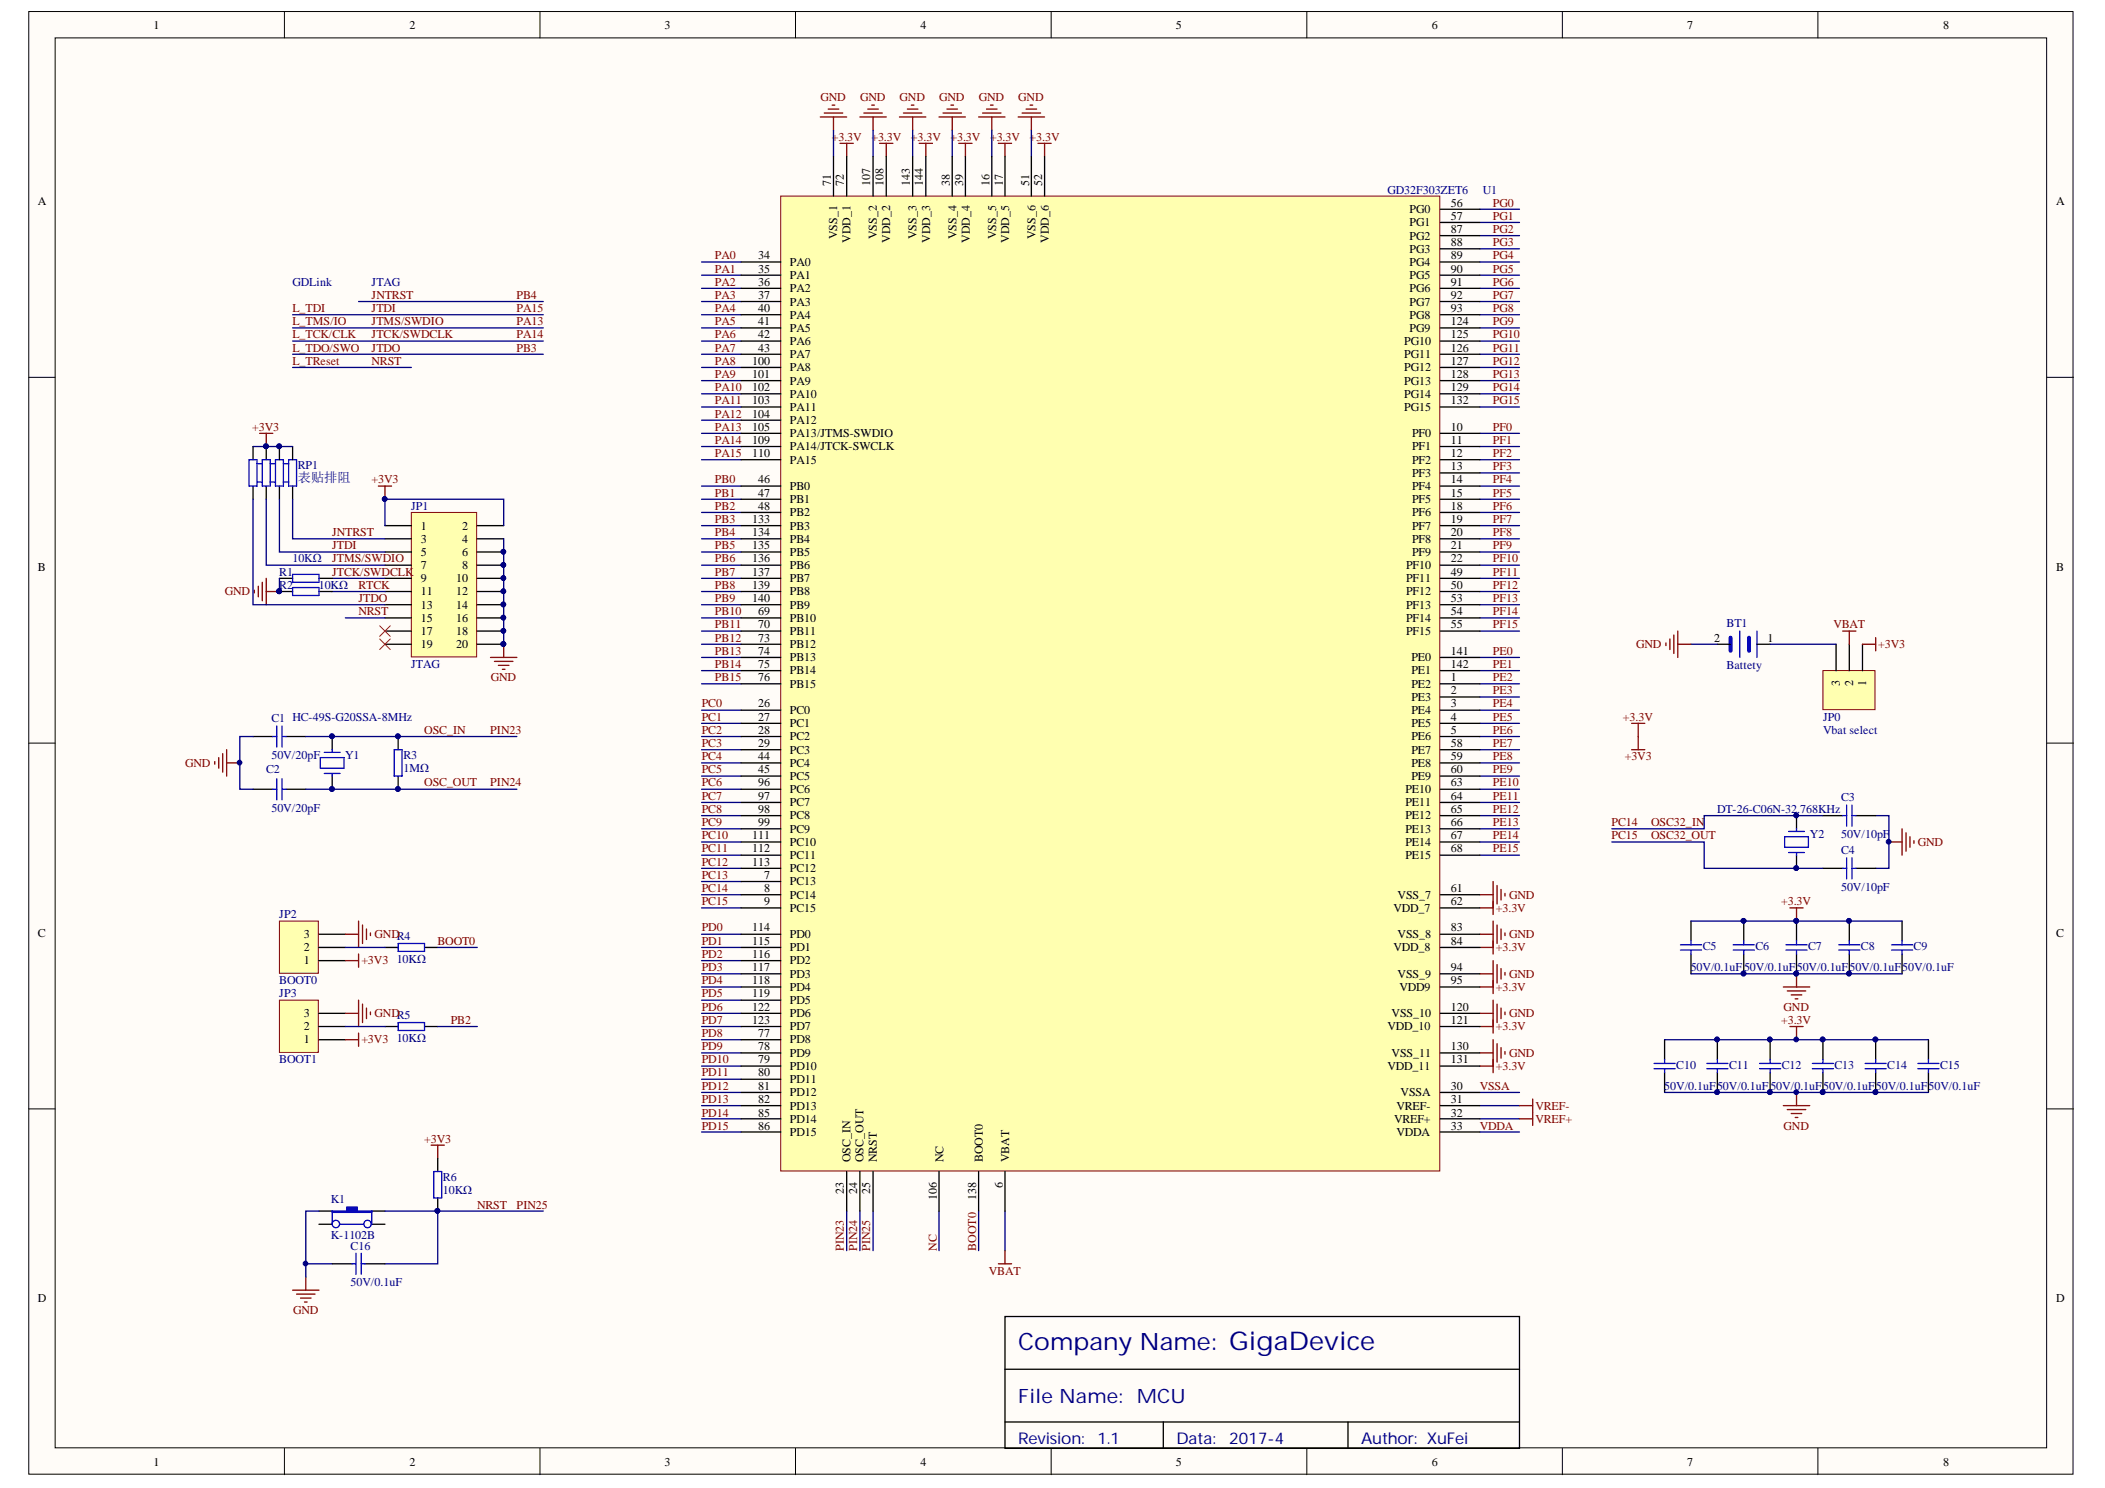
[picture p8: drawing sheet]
<svg xmlns="http://www.w3.org/2000/svg" width="297mm" height="210mm" viewBox="0 0 297 210" stroke-linecap="round" stroke-linejoin="round" font-family="sans-serif">
<defs><g id="words">
<text font-size="3.4" fill="#000080" x="143.7" y="190.4">Company Name: GigaDevice</text>
<text font-size="2.8" fill="#000080" x="143.7" y="198">File Name: MCU</text>
<g font-size="2.3" fill="#000080">
<text x="143.7" y="203.7">Revision:</text>
<text x="154.9" y="203.7">1.1</text>
<text x="166" y="203.7">Data:</text>
<text x="173.5" y="203.7">2017-4</text>
<text x="192.1" y="203.7">Author: XuFei</text>
</g>
<text font-size="1.9" fill="#000080" x="42" y="68">表贴排阻</text>
<g font-size="1.7">
<text x="21.7" y="4.1">1</text>
<text x="57.8" y="4.1">2</text>
<text x="93.8" y="4.1">3</text>
<text x="129.9" y="4.1">4</text>
<text x="165.9" y="4.1">5</text>
<text x="202" y="4.1">6</text>
<text x="238.1" y="4.1">7</text>
<text x="274.2" y="4.1">8</text>
<text x="5.3" y="28.9">A</text>
<text x="117.2" y="26.2" transform="rotate(-90 117.2 26.2)">71</text>
<text x="119.1" y="26.2" transform="rotate(-90 119.1 26.2)">72</text>
<text x="122.8" y="26.2" transform="rotate(-90 122.8 26.2)">107</text>
<text x="124.7" y="26.2" transform="rotate(-90 124.7 26.2)">108</text>
<text x="128.4" y="26.2" transform="rotate(-90 128.4 26.2)">143</text>
<text x="130.2" y="26.2" transform="rotate(-90 130.2 26.2)">144</text>
<text x="134" y="26.2" transform="rotate(-90 134 26.2)">38</text>
<text x="135.9" y="26.2" transform="rotate(-90 135.9 26.2)">39</text>
<text x="139.6" y="26.2" transform="rotate(-90 139.6 26.2)">16</text>
<text x="141.5" y="26.2" transform="rotate(-90 141.5 26.2)">17</text>
<text x="145.2" y="26.2" transform="rotate(-90 145.2 26.2)">51</text>
<text x="147.1" y="26.2" transform="rotate(-90 147.1 26.2)">52</text>
<text x="204.7" y="29.2">56</text>
<text x="290.2" y="28.9">A</text>
<text x="118.1" y="33.7" transform="rotate(-90 118.1 33.7)">VSS_1</text>
<text x="120" y="34.3" transform="rotate(-90 120 34.3)">VDD_1</text>
<text x="123.7" y="33.7" transform="rotate(-90 123.7 33.7)">VSS_2</text>
<text x="125.6" y="34.3" transform="rotate(-90 125.6 34.3)">VDD_2</text>
<text x="129.3" y="33.7" transform="rotate(-90 129.3 33.7)">VSS_3</text>
<text x="131.3" y="34.3" transform="rotate(-90 131.3 34.3)">VDD_3</text>
<text x="135" y="33.7" transform="rotate(-90 135 33.7)">VSS_4</text>
<text x="136.8" y="34.3" transform="rotate(-90 136.8 34.3)">VDD_4</text>
<text x="140.6" y="33.7" transform="rotate(-90 140.6 33.7)">VSS_5</text>
<text x="142.4" y="34.3" transform="rotate(-90 142.4 34.3)">VDD_5</text>
<text x="146.1" y="33.7" transform="rotate(-90 146.1 33.7)">VSS_6</text>
<text x="148" y="34.3" transform="rotate(-90 148 34.3)">VDD_6</text>
<text x="198.9" y="30.1">PG0</text>
<text x="198.9" y="31.9">PG1</text>
<text x="198.9" y="33.8">PG2</text>
<text x="198.9" y="35.7">PG3</text>
<text x="204.7" y="31">57</text>
<text x="204.7" y="32.9">87</text>
<text x="204.7" y="34.7">88</text>
<text x="107" y="36.6">34</text>
<text x="107" y="38.4">35</text>
<text x="107" y="40.3">36</text>
<text x="111.5" y="37.5">PA0</text>
<text x="111.5" y="39.4">PA1</text>
<text x="111.5" y="41.2">PA2</text>
<text x="198.9" y="37.5">PG4</text>
<text x="198.9" y="39.4">PG5</text>
<text x="198.9" y="41.2">PG6</text>
<text x="204.7" y="36.6">89</text>
<text x="204.7" y="38.4">90</text>
<text x="204.7" y="40.3">91</text>
<text x="107" y="42.2">37</text>
<text x="107" y="44">40</text>
<text x="107" y="45.9">41</text>
<text x="107" y="47.7">42</text>
<text x="111.5" y="43.1">PA3</text>
<text x="111.5" y="45">PA4</text>
<text x="111.5" y="46.8">PA5</text>
<text x="198.9" y="43.1">PG7</text>
<text x="198.9" y="45">PG8</text>
<text x="198.9" y="46.8">PG9</text>
<text x="204.7" y="42.2">92</text>
<text x="204.7" y="44">93</text>
<text x="204.7" y="45.9">124</text>
<text x="204.7" y="47.7">125</text>
<text x="106.1" y="51.5">100</text>
<text x="106.1" y="53.3">101</text>
<text x="107" y="49.6">43</text>
<text x="111.5" y="48.7">PA6</text>
<text x="111.5" y="50.5">PA7</text>
<text x="111.5" y="52.4">PA8</text>
<text x="198.2" y="48.7">PG10</text>
<text x="198.2" y="50.5">PG11</text>
<text x="198.2" y="52.4">PG12</text>
<text x="204.7" y="49.6">126</text>
<text x="204.7" y="51.5">127</text>
<text x="204.7" y="53.3">128</text>
<text x="106.1" y="55.2">102</text>
<text x="106.1" y="57">103</text>
<text x="106.1" y="58.9">104</text>
<text x="111.5" y="54.3">PA9</text>
<text x="111.5" y="56.1">PA10</text>
<text x="111.5" y="58">PA11</text>
<text x="111.5" y="59.8">PA12</text>
<text x="198.2" y="54.3">PG13</text>
<text x="198.2" y="56.1">PG14</text>
<text x="198.2" y="58">PG15</text>
<text x="204.7" y="55.2">129</text>
<text x="204.7" y="57">132</text>
<text x="106.1" y="60.8">105</text>
<text x="106.1" y="62.6">109</text>
<text x="106.1" y="64.5">110</text>
<text x="111.5" y="61.7">PA13/JTMS-SWDIO</text>
<text x="111.5" y="63.5">PA14/JTCK-SWCLK</text>
<text x="111.5" y="65.4">PA15</text>
<text x="199.3" y="61.7">PF0</text>
<text x="199.3" y="63.5">PF1</text>
<text x="199.3" y="65.4">PF2</text>
<text x="204.7" y="60.8">10</text>
<text x="204.7" y="62.6">11</text>
<text x="204.7" y="64.5">12</text>
<text x="107" y="68.2">46</text>
<text x="107" y="70.1">47</text>
<text x="107" y="71.9">48</text>
<text x="111.5" y="69.1">PB0</text>
<text x="111.5" y="71">PB1</text>
<text x="199.3" y="67.3">PF3</text>
<text x="199.3" y="69.1">PF4</text>
<text x="199.3" y="71">PF5</text>
<text x="204.7" y="66.3">13</text>
<text x="204.7" y="68.2">14</text>
<text x="204.7" y="70.1">15</text>
<text x="204.7" y="71.9">18</text>
<text x="59.4" y="74.7">1</text>
<text x="59.4" y="76.6">3</text>
<text x="65.2" y="74.7">2</text>
<text x="65.2" y="76.6">4</text>
<text x="106.1" y="73.8">133</text>
<text x="106.1" y="75.6">134</text>
<text x="106.1" y="77.5">135</text>
<text x="111.5" y="72.8">PB2</text>
<text x="111.5" y="74.7">PB3</text>
<text x="111.5" y="76.6">PB4</text>
<text x="199.3" y="72.8">PF6</text>
<text x="199.3" y="74.7">PF7</text>
<text x="199.3" y="76.6">PF8</text>
<text x="204.7" y="73.8">19</text>
<text x="204.7" y="75.6">20</text>
<text x="204.7" y="77.5">21</text>
<text x="5.3" y="80.5">B</text>
<text x="59.4" y="78.4">5</text>
<text x="59.4" y="80.3">7</text>
<text x="59.4" y="82.1">9</text>
<text x="59.4" y="84">11</text>
<text x="64.4" y="82.1">10</text>
<text x="64.4" y="84">12</text>
<text x="65.2" y="78.4">6</text>
<text x="65.2" y="80.3">8</text>
<text x="106.1" y="79.3">136</text>
<text x="106.1" y="81.2">137</text>
<text x="106.1" y="83.1">139</text>
<text x="111.5" y="78.4">PB5</text>
<text x="111.5" y="80.3">PB6</text>
<text x="111.5" y="82.1">PB7</text>
<text x="111.5" y="84">PB8</text>
<text x="198.4" y="80.3">PF10</text>
<text x="198.4" y="82.1">PF11</text>
<text x="198.4" y="84">PF12</text>
<text x="199.3" y="78.4">PF9</text>
<text x="204.7" y="79.3">22</text>
<text x="204.7" y="81.2">49</text>
<text x="204.7" y="83.1">50</text>
<text x="290.2" y="80.5">B</text>
<text x="59.4" y="85.9">13</text>
<text x="59.4" y="87.7">15</text>
<text x="59.4" y="89.6">17</text>
<text x="64.4" y="85.9">14</text>
<text x="64.4" y="87.7">16</text>
<text x="64.4" y="89.6">18</text>
<text x="106.1" y="84.9">140</text>
<text x="107" y="86.8">69</text>
<text x="107" y="88.6">70</text>
<text x="111.5" y="87.7">PB10</text>
<text x="111.5" y="89.6">PB11</text>
<text x="111.5" y="85.9">PB9</text>
<text x="198.4" y="85.9">PF13</text>
<text x="198.4" y="87.7">PF14</text>
<text x="198.4" y="89.6">PF15</text>
<text x="204.7" y="84.9">53</text>
<text x="204.7" y="86.8">54</text>
<text x="204.7" y="88.6">55</text>
<text x="59.4" y="91.4">19</text>
<text x="64.4" y="91.4">20</text>
<text x="107" y="90.5">73</text>
<text x="107" y="92.4">74</text>
<text x="107" y="94.2">75</text>
<text x="111.5" y="91.4">PB12</text>
<text x="111.5" y="93.3">PB13</text>
<text x="111.5" y="95.1">PB14</text>
<text x="199.2" y="93.3">PE0</text>
<text x="199.2" y="95.1">PE1</text>
<text x="204.7" y="92.4">141</text>
<text x="204.7" y="94.2">142</text>
<text x="241.9" y="90.5">2</text>
<text x="249.4" y="90.5">1</text>
<text x="107" y="99.8">26</text>
<text x="107" y="101.7">27</text>
<text x="107" y="96.1">76</text>
<text x="111.5" y="100.7">PC0</text>
<text x="111.5" y="97">PB15</text>
<text x="199.2" y="97">PE2</text>
<text x="199.2" y="98.9">PE3</text>
<text x="199.2" y="100.7">PE4</text>
<text x="204.7" y="96.1">1</text>
<text x="204.7" y="97.9">2</text>
<text x="204.7" y="99.8">3</text>
<text x="204.7" y="101.7">4</text>
<text x="259.6" y="96.8" transform="rotate(-90 259.6 96.8)">3</text>
<text x="261.5" y="96.8" transform="rotate(-90 261.5 96.8)">2</text>
<text x="263.4" y="96.8" transform="rotate(-90 263.4 96.8)">1</text>
<text x="107" y="103.5">28</text>
<text x="107" y="105.4">29</text>
<text x="107" y="107.2">44</text>
<text x="111.5" y="102.6">PC1</text>
<text x="111.5" y="104.4">PC2</text>
<text x="111.5" y="106.3">PC3</text>
<text x="199.2" y="102.6">PE5</text>
<text x="199.2" y="104.4">PE6</text>
<text x="199.2" y="106.3">PE7</text>
<text x="204.7" y="103.5">5</text>
<text x="204.7" y="105.4">58</text>
<text x="204.7" y="107.2">59</text>
<text x="107" y="109.1">45</text>
<text x="107" y="110.9">96</text>
<text x="107" y="112.8">97</text>
<text x="111.5" y="108.2">PC4</text>
<text x="111.5" y="110">PC5</text>
<text x="111.5" y="111.9">PC6</text>
<text x="111.5" y="113.7">PC7</text>
<text x="198.3" y="111.9">PE10</text>
<text x="198.3" y="113.7">PE11</text>
<text x="199.2" y="108.2">PE8</text>
<text x="199.2" y="110">PE9</text>
<text x="204.7" y="109.1">60</text>
<text x="204.7" y="110.9">63</text>
<text x="204.7" y="112.8">64</text>
<text x="106.1" y="118.4">111</text>
<text x="107" y="114.7">98</text>
<text x="107" y="116.5">99</text>
<text x="111.5" y="115.6">PC8</text>
<text x="111.5" y="117.5">PC9</text>
<text x="111.5" y="119.3">PC10</text>
<text x="198.3" y="115.6">PE12</text>
<text x="198.3" y="117.5">PE13</text>
<text x="198.3" y="119.3">PE14</text>
<text x="204.7" y="114.7">65</text>
<text x="204.7" y="116.5">66</text>
<text x="204.7" y="118.4">67</text>
<text x="106.1" y="120.2">112</text>
<text x="106.1" y="122.1">113</text>
<text x="107.8" y="124">7</text>
<text x="107.8" y="125.8">8</text>
<text x="111.5" y="124.9">PC13</text>
<text x="111.5" y="121.2">PC11</text>
<text x="111.5" y="123">PC12</text>
<text x="198.3" y="121.2">PE15</text>
<text x="204.7" y="125.8">61</text>
<text x="204.7" y="120.2">68</text>
<text x="106.1" y="131.4">114</text>
<text x="107.8" y="127.7">9</text>
<text x="111.5" y="126.7">PC14</text>
<text x="111.5" y="128.6">PC15</text>
<text x="196.6" y="128.6">VDD_7</text>
<text x="197.2" y="126.7">VSS_7</text>
<text x="204.7" y="127.7">62</text>
<text x="204.7" y="131.4">83</text>
<text x="5.3" y="132.2">C</text>
<text x="42.9" y="136">1</text>
<text x="42.9" y="134.2">2</text>
<text x="42.9" y="132.3">3</text>
<text x="106.1" y="133.3">115</text>
<text x="106.1" y="135.1">116</text>
<text x="106.1" y="137">117</text>
<text x="111.5" y="132.3">PD0</text>
<text x="111.5" y="134.2">PD1</text>
<text x="111.5" y="136">PD2</text>
<text x="111.5" y="137.9">PD3</text>
<text x="196.6" y="134.2">VDD_8</text>
<text x="197.2" y="132.3">VSS_8</text>
<text x="197.2" y="137.9">VSS_9</text>
<text x="204.7" y="133.3">84</text>
<text x="204.7" y="137">94</text>
<text x="290.2" y="132.2">C</text>
<text x="42.9" y="143.5">3</text>
<text x="106.1" y="138.8">118</text>
<text x="106.1" y="140.7">119</text>
<text x="106.1" y="142.5">122</text>
<text x="111.5" y="139.8">PD4</text>
<text x="111.5" y="141.6">PD5</text>
<text x="111.5" y="143.5">PD6</text>
<text x="196.4" y="143.5">VSS_10</text>
<text x="197.5" y="139.8">VDD9</text>
<text x="204.7" y="138.8">95</text>
<text x="204.7" y="142.5">120</text>
<text x="42.9" y="147.2">1</text>
<text x="42.9" y="145.3">2</text>
<text x="106.1" y="144.4">123</text>
<text x="107" y="146.3">77</text>
<text x="107" y="148.1">78</text>
<text x="107" y="150">79</text>
<text x="111.5" y="147.2">PD8</text>
<text x="111.5" y="149.1">PD9</text>
<text x="111.5" y="145.3">PD7</text>
<text x="195.8" y="145.3">VDD_10</text>
<text x="196.4" y="149.1">VSS_11</text>
<text x="204.7" y="144.4">121</text>
<text x="204.7" y="148.1">130</text>
<text x="204.7" y="150">131</text>
<text x="107" y="151.8">80</text>
<text x="107" y="153.7">81</text>
<text x="107" y="155.6">82</text>
<text x="111.5" y="150.9">PD10</text>
<text x="111.5" y="152.8">PD11</text>
<text x="111.5" y="154.6">PD12</text>
<text x="195.8" y="150.9">VDD_11</text>
<text x="197.6" y="154.6">VSSA</text>
<text x="204.7" y="153.7">30</text>
<text x="204.7" y="155.6">31</text>
<text x="107" y="157.5">85</text>
<text x="107" y="159.4">86</text>
<text x="111.5" y="156.6">PD13</text>
<text x="111.5" y="158.4">PD14</text>
<text x="111.5" y="160.3">PD15</text>
<text x="196.7" y="158.4">VREF+</text>
<text x="197.1" y="156.6">VREF-</text>
<text x="197.1" y="160.3">VDDA</text>
<text x="204.7" y="157.5">32</text>
<text x="204.7" y="159.4">33</text>
<text x="120" y="163.9" transform="rotate(-90 120 163.9)">OSC_IN</text>
<text x="121.9" y="163.9" transform="rotate(-90 121.9 163.9)">OSC_OUT</text>
<text x="123.7" y="163.9" transform="rotate(-90 123.7 163.9)">NRST</text>
<text x="133.1" y="163.9" transform="rotate(-90 133.1 163.9)">NC</text>
<text x="138.7" y="163.9" transform="rotate(-90 138.7 163.9)">BOOT0</text>
<text x="141.5" y="167.6" transform="rotate(-90 141.5 167.6)">6</text>
<text x="142.4" y="163.9" transform="rotate(-90 142.4 163.9)">VBAT</text>
<text x="119.1" y="168.4" transform="rotate(-90 119.1 168.4)">23</text>
<text x="120.9" y="168.4" transform="rotate(-90 120.9 168.4)">24</text>
<text x="122.8" y="168.4" transform="rotate(-90 122.8 168.4)">25</text>
<text x="132.2" y="169.2" transform="rotate(-90 132.2 169.2)">106</text>
<text x="137.8" y="169.2" transform="rotate(-90 137.8 169.2)">138</text>
<text x="5.3" y="183.7">D</text>
<text x="290.2" y="183.7">D</text>
<text x="21.7" y="206.8">1</text>
<text x="57.8" y="206.8">2</text>
<text x="93.8" y="206.8">3</text>
<text x="129.9" y="206.8">4</text>
<text x="165.9" y="206.8">5</text>
<text x="202" y="206.8">6</text>
<text x="238.1" y="206.8">7</text>
<text x="274.2" y="206.8">8</text>
</g>
<g font-size="1.7" fill="#800000">
<text x="115.8" y="14.3">GND</text>
<text x="121.4" y="14.3">GND</text>
<text x="126.9" y="14.3">GND</text>
<text x="132.5" y="14.3">GND</text>
<text x="138.1" y="14.3">GND</text>
<text x="143.7" y="14.3">GND</text>
<text x="117.4" y="19.9">+3.3V</text>
<text x="123" y="19.9">+3.3V</text>
<text x="128.5" y="19.9">+3.3V</text>
<text x="134.1" y="19.9">+3.3V</text>
<text x="139.7" y="19.9">+3.3V</text>
<text x="145.3" y="19.9">+3.3V</text>
<text x="210.7" y="29.2">PG0</text>
<text x="210.7" y="31">PG1</text>
<text x="210.7" y="32.9">PG2</text>
<text x="210.7" y="34.7">PG3</text>
<text x="100.9" y="36.6">PA0</text>
<text x="100.9" y="38.4">PA1</text>
<text x="100.9" y="40.3">PA2</text>
<text x="210.7" y="36.6">PG4</text>
<text x="210.7" y="38.4">PG5</text>
<text x="210.7" y="40.3">PG6</text>
<text x="41.3" y="45.9">L_TMS/IO</text>
<text x="41.3" y="47.7">L_TCK/CLK</text>
<text x="41.3" y="44">L_TDI</text>
<text x="52.4" y="42.2">JNTRST</text>
<text x="52.4" y="44">JTDI</text>
<text x="52.4" y="45.9">JTMS/SWDIO</text>
<text x="52.4" y="47.7">JTCK/SWDCLK</text>
<text x="72.9" y="42.2">PB4</text>
<text x="72.9" y="44">PA15</text>
<text x="72.9" y="45.9">PA13</text>
<text x="72.9" y="47.7">PA14</text>
<text x="100.9" y="44">PA4</text>
<text x="100.9" y="45.9">PA5</text>
<text x="100.9" y="47.7">PA6</text>
<text x="100.9" y="42.2">PA3</text>
<text x="210.7" y="42.2">PG7</text>
<text x="210.7" y="45.9">PG9</text>
<text x="210.7" y="44">PG8</text>
<text x="210.7" y="47.7">PG10</text>
<text x="41.3" y="49.6">L_TDO/SWO</text>
<text x="41.3" y="51.5">L_TReset</text>
<text x="52.4" y="49.6">JTDO</text>
<text x="52.4" y="51.5">NRST</text>
<text x="72.9" y="49.6">PB3</text>
<text x="100.9" y="49.6">PA7</text>
<text x="100.9" y="53.3">PA9</text>
<text x="100.9" y="51.5">PA8</text>
<text x="210.7" y="49.6">PG11</text>
<text x="210.7" y="51.5">PG12</text>
<text x="210.7" y="53.3">PG13</text>
<text x="100.9" y="57">PA11</text>
<text x="100.9" y="58.9">PA12</text>
<text x="100.9" y="55.2">PA10</text>
<text x="210.7" y="55.2">PG14</text>
<text x="210.7" y="57">PG15</text>
<text x="35.6" y="60.8">+3V3</text>
<text x="100.9" y="64.5">PA15</text>
<text x="100.9" y="60.8">PA13</text>
<text x="100.9" y="62.6">PA14</text>
<text x="210.7" y="60.8">PF0</text>
<text x="210.7" y="62.6">PF1</text>
<text x="210.7" y="64.5">PF2</text>
<text x="52.4" y="68.2">+3V3</text>
<text x="100.9" y="70.1">PB1</text>
<text x="100.9" y="71.9">PB2</text>
<text x="100.9" y="68.2">PB0</text>
<text x="210.7" y="66.3">PF3</text>
<text x="210.7" y="68.2">PF4</text>
<text x="210.7" y="70.1">PF5</text>
<text x="210.7" y="71.9">PF6</text>
<text x="46.9" y="75.6">JNTRST</text>
<text x="46.9" y="77.5">JTDI</text>
<text x="100.9" y="77.5">PB5</text>
<text x="100.9" y="73.8">PB3</text>
<text x="100.9" y="75.6">PB4</text>
<text x="210.7" y="73.8">PF7</text>
<text x="210.7" y="77.5">PF9</text>
<text x="210.7" y="75.6">PF8</text>
<text x="31.7" y="84">GND</text>
<text x="46.9" y="79.3">JTMS/SWDIO</text>
<text x="46.9" y="81.2">JTCK/SWDCLK</text>
<text x="50.6" y="83.1">RTCK</text>
<text x="100.9" y="79.3">PB6</text>
<text x="100.9" y="81.2">PB7</text>
<text x="100.9" y="83.1">PB8</text>
<text x="210.7" y="81.2">PF11</text>
<text x="210.7" y="79.3">PF10</text>
<text x="210.7" y="83.1">PF12</text>
<text x="50.6" y="86.8">NRST</text>
<text x="50.6" y="84.9">JTDO</text>
<text x="100.9" y="86.8">PB10</text>
<text x="100.9" y="88.6">PB11</text>
<text x="100.9" y="84.9">PB9</text>
<text x="210.7" y="86.8">PF14</text>
<text x="210.7" y="88.6">PF15</text>
<text x="210.7" y="84.9">PF13</text>
<text x="258.7" y="88.6">VBAT</text>
<text x="100.9" y="90.5">PB12</text>
<text x="100.9" y="92.4">PB13</text>
<text x="100.9" y="94.2">PB14</text>
<text x="210.7" y="92.4">PE0</text>
<text x="210.7" y="94.2">PE1</text>
<text x="230.9" y="91.4">GND</text>
<text x="265" y="91.4">+3V3</text>
<text x="69.3" y="96.1">GND</text>
<text x="99" y="99.8">PC0</text>
<text x="99" y="101.7">PC1</text>
<text x="100.9" y="96.1">PB15</text>
<text x="210.7" y="96.1">PE2</text>
<text x="210.7" y="97.9">PE3</text>
<text x="210.7" y="99.8">PE4</text>
<text x="210.7" y="101.7">PE5</text>
<text x="229" y="101.7">+3.3V</text>
<text x="59.9" y="103.5">OSC_IN</text>
<text x="69.2" y="103.5">PIN23</text>
<text x="99" y="107.2">PC4</text>
<text x="99" y="105.4">PC3</text>
<text x="99" y="103.5">PC2</text>
<text x="210.7" y="103.5">PE6</text>
<text x="210.7" y="105.4">PE7</text>
<text x="210.7" y="107.2">PE8</text>
<text x="229.3" y="107.2">+3V3</text>
<text x="26.1" y="108.2">GND</text>
<text x="59.9" y="110.9">OSC_OUT</text>
<text x="69.2" y="110.9">PIN24</text>
<text x="99" y="109.1">PC5</text>
<text x="99" y="110.9">PC6</text>
<text x="99" y="112.8">PC7</text>
<text x="210.7" y="109.1">PE9</text>
<text x="210.7" y="112.8">PE11</text>
<text x="210.7" y="110.9">PE10</text>
<text x="99" y="114.7">PC8</text>
<text x="99" y="116.5">PC9</text>
<text x="99" y="118.4">PC10</text>
<text x="210.7" y="118.4">PE14</text>
<text x="210.7" y="114.7">PE12</text>
<text x="210.7" y="116.5">PE13</text>
<text x="227.4" y="116.5">PC14</text>
<text x="227.4" y="118.4">PC15</text>
<text x="233" y="116.5">OSC32_IN</text>
<text x="233" y="118.4">OSC32_OUT</text>
<text x="270.6" y="119.3">GND</text>
<text x="99" y="122.1">PC12</text>
<text x="99" y="124">PC13</text>
<text x="99" y="125.8">PC14</text>
<text x="99" y="120.2">PC11</text>
<text x="210.7" y="120.2">PE15</text>
<text x="99" y="127.7">PC15</text>
<text x="99" y="131.4">PD0</text>
<text x="211.1" y="128.6">+3.3V</text>
<text x="213" y="126.7">GND</text>
<text x="251.3" y="127.7">+3.3V</text>
<text x="51" y="136">+3V3</text>
<text x="52.9" y="132.3">GNDR4</text>
<text x="61.7" y="133.3">BOOT0</text>
<text x="99" y="133.3">PD1</text>
<text x="99" y="137">PD3</text>
<text x="99" y="135.1">PD2</text>
<text x="211.1" y="134.2">+3.3V</text>
<text x="213" y="132.3">GND</text>
<text x="213" y="137.9">GND</text>
<text x="52.9" y="143.5">GNDR5</text>
<text x="99" y="138.8">PD4</text>
<text x="99" y="140.7">PD5</text>
<text x="99" y="142.5">PD6</text>
<text x="211.1" y="139.8">+3.3V</text>
<text x="213" y="143.5">GND</text>
<text x="251.7" y="142.5">GND</text>
<text x="51" y="147.2">+3V3</text>
<text x="63.6" y="144.4">PB2</text>
<text x="99" y="144.4">PD7</text>
<text x="99" y="146.3">PD8</text>
<text x="99" y="148.1">PD9</text>
<text x="99" y="150">PD10</text>
<text x="211.1" y="145.3">+3.3V</text>
<text x="213" y="149.1">GND</text>
<text x="251.3" y="144.4">+3.3V</text>
<text x="99" y="151.8">PD11</text>
<text x="99" y="153.7">PD12</text>
<text x="99" y="155.6">PD13</text>
<text x="208.8" y="153.7">VSSA</text>
<text x="211.1" y="150.9">+3.3V</text>
<text x="59.9" y="161.2">+3V3</text>
<text x="99" y="157.5">PD14</text>
<text x="99" y="159.4">PD15</text>
<text x="208.8" y="159.4">VDDA</text>
<text x="216.7" y="158.4">VREF+</text>
<text x="216.7" y="156.6">VREF-</text>
<text x="251.7" y="159.4">GND</text>
<text x="67.3" y="170.5">NRST</text>
<text x="72.9" y="170.5">PIN25</text>
<text x="119.1" y="176.4" transform="rotate(-90 119.1 176.4)">PIN23</text>
<text x="120.9" y="176.4" transform="rotate(-90 120.9 176.4)">PIN24</text>
<text x="122.8" y="176.4" transform="rotate(-90 122.8 176.4)">PIN25</text>
<text x="132.2" y="176.4" transform="rotate(-90 132.2 176.4)">NC</text>
<text x="137.8" y="176.4" transform="rotate(-90 137.8 176.4)">BOOT0</text>
<text x="139.5" y="179.8">VBAT</text>
<text x="41.4" y="185.4">GND</text>
</g>
<g font-size="1.7" fill="#000080">
<text x="195.8" y="27.3">GD32F303ZET6</text>
<text x="209.2" y="27.3">U1</text>
<text x="41.3" y="40.3">GDLink</text>
<text x="52.4" y="40.3">JTAG</text>
<text x="42" y="66.2">RP1</text>
<text x="58" y="71.9">JP1</text>
<text x="39.4" y="83.1">R2</text>
<text x="39.4" y="81.2">R1</text>
<text x="41.3" y="79.3">10KΩ</text>
<text x="45" y="83.1">10KΩ</text>
<text x="243.7" y="88.5">BT1</text>
<text x="58" y="94.2">JTAG</text>
<text x="243.7" y="94.4">Battety</text>
<text x="38.3" y="101.8">C1 HC-49S-G20SSA-8MHz</text>
<text x="257.3" y="101.7">JP0</text>
<text x="38.3" y="107.1">50V/20pF</text>
<text x="48.7" y="107.1">Y1</text>
<text x="56.9" y="107.1">R3</text>
<text x="257.3" y="103.5">Vbat select</text>
<text x="37.5" y="109.1">C2</text>
<text x="56.9" y="108.9">1MΩ</text>
<text x="259.8" y="113.1">C3</text>
<text x="38.3" y="114.5">50V/20pF</text>
<text x="242.3" y="114.7">DT-26-C06N-32.768KHz</text>
<text x="255.4" y="118.2">Y2</text>
<text x="259.8" y="118.2">50V/10pF</text>
<text x="259.8" y="120.5">C4</text>
<text x="259.8" y="125.6">50V/10pF</text>
<text x="39.4" y="129.5">JP2</text>
<text x="56" y="135.9">10KΩ</text>
<text x="238.6" y="137">50V/0.1uF</text>
<text x="240.3" y="134">C5</text>
<text x="246.1" y="137">50V/0.1uF</text>
<text x="247.7" y="134">C6</text>
<text x="253.5" y="137">50V/0.1uF</text>
<text x="255.2" y="134">C7</text>
<text x="261" y="137">50V/0.1uF</text>
<text x="262.6" y="134">C8</text>
<text x="268.4" y="137">50V/0.1uF</text>
<text x="270" y="134">C9</text>
<text x="39.4" y="138.8">BOOT0</text>
<text x="39.4" y="140.7">JP3</text>
<text x="39.4" y="150">BOOT1</text>
<text x="56" y="147">10KΩ</text>
<text x="234.9" y="153.7">50V/0.1uF50V/0.1uF</text>
<text x="236.5" y="150.7">C10</text>
<text x="244" y="150.7">C11</text>
<text x="249.8" y="153.7">50V/0.1uF</text>
<text x="251.4" y="150.7">C12</text>
<text x="257.3" y="153.7">50V/0.1uF</text>
<text x="258.9" y="150.7">C13</text>
<text x="264.7" y="153.7">50V/0.1uF</text>
<text x="266.3" y="150.7">C14</text>
<text x="272.2" y="153.7">50V/0.1uF</text>
<text x="273.8" y="150.7">C15</text>
<text x="62.5" y="166.5">R6</text>
<text x="46.7" y="169.8">K1</text>
<text x="62.5" y="168.4">10KΩ</text>
<text x="46.7" y="174.7">K-1102B</text>
<text x="49.5" y="176.3">C16</text>
<text x="49.5" y="181.4">50V/0.1uF</text>
</g>
</g></defs>
<g fill="#fffcf8" stroke="#000" stroke-width=".14">
<path d="M4.1 1.6h288.4v206.4h-288.4z"/>
<path d="M7.8 5.3h281v198.9h-281z"/>
</g>
<g fill="none" stroke="#000" stroke-width=".14">
<path d="M40.1 1.6v3.7M76.2 1.6v3.7M112.3 1.6v3.7M148.3 1.6v3.7M184.4 1.6v3.7M220.5 1.6v3.7M256.5 1.6v3.7M4.1 53.2h3.7M288.9 53.2h3.7M4.1 104.8h3.7M288.9 104.8h3.7M4.1 156.4h3.7"/>
<path d="M288.9 156.4h3.7M40.1 204.3v3.7M76.2 204.3v3.7M112.3 204.3v3.7M148.3 204.3v3.7M184.4 204.3v3.7M220.5 204.3v3.7M256.5 204.3v3.7"/>
</g>
<g fill="none" stroke="#000" stroke-width=".19">
<path d="M35.7 103.9h2.8M35.7 111.3h2.8M40.4 103.9h2.8M40.4 111.3h2.8M46.9 103.9v1.9M46.9 109.5v1.8M45 170.8h1.9M52.5 170.8h1.8M141.8 185.7h72.6v18.6h-72.6zM141.8 193.2h72.6M141.8 200.6h72.6M164.2 200.6v3.7"/>
<path d="M190.2 200.6v3.7"/>
</g>
<g fill="none" stroke="#000080" stroke-width=".19">
<path d="M99 37h5.6M99 38.8h5.6M99 40.7h5.6M99 42.5h5.6M99 44.4h5.6M99 46.3h5.6M99 48.1h5.6M99 50h5.6M99 51.8h5.6M99 53.7h5.6M99 55.6h5.6M99 57.4h5.6"/>
<path d="M99 59.3h5.6M99 61.1h5.6M99 63h5.6M99 64.8h5.6M99 68.6h5.6M99 70.4h5.6M99 72.3h5.6M99 74.1h5.6M99 76h5.6M99 77.9h5.6M99 79.7h5.6M99 81.6h5.6"/>
<path d="M99 83.4h5.6M99 85.3h5.6M99 87.2h5.6M99 89h5.6M99 90.9h5.6M99 92.7h5.6M208.8 92.7h5.6M208.8 94.6h5.6M208.8 96.5h5.6M208.8 98.3h5.6M35.7 103.9h-1.9v7.4h1.9M99 100.2h5.6"/>
<path d="M99 102h5.6M99 103.9h5.6M99 105.8h5.6M99 107.6h5.6M99 109.5h5.6M99 111.3h5.6M99 113.2h5.6M99 115.1h5.6M99 116.9h5.6M99 118.8h5.6M208.8 100.2h5.6M208.8 102h5.6"/>
<path d="M208.8 103.9h5.6M208.8 105.8h5.6M208.8 107.6h5.6M208.8 109.5h5.6M208.8 111.3h5.6M208.8 113.2h5.6M208.8 115.1h5.6M208.8 116.9h5.6M208.8 118.8h5.6M99 131.8h5.6M99 133.6h5.6M99 135.5h5.6"/>
<path d="M99 137.4h5.6M99 139.2h5.6M99 120.6h5.6M99 122.5h5.6M99 124.4h5.6M208.8 120.6h5.6M99 141.1h5.6M99 142.9h5.6M99 144.8h5.6M99 146.7h5.6M99 148.5h5.6M99 150.4h5.6"/>
<path d="M99 152.2h5.6M99 154.1h5.6M99 156h5.6M99 157.8h5.6M99 159.7h5.6M208.8 154.1h5.6M208.8 156h5.6M208.8 157.8h5.6M208.8 159.7h5.6M123.2 170.8v5.6M132.5 170.8v5.6M138.1 170.8v5.6"/>
<path d="M141.8 170.8v5.6"/>
</g>
<g fill="none" stroke="#00f" stroke-width=".19">
<path d="M38.5 103.9h.6M38.5 111.3h.6M39.1 102.4v3M39.1 109.8v3M39.8 103.9h.6M39.8 102.4v3M39.8 109.8v3M39.8 111.3h.6M45.2 106.9h3.4v1.5h-3.4zM45.8 106.1h2.2M45.8 109.1h2.2M46.9 105.8v.3"/>
<path d="M46.9 109.1v.4"/>
</g>
<g fill="#000080" stroke="#000080" stroke-width=".14">
<circle cx="46.8" cy="111.3" r=".33"/>
<circle cx="46.8" cy="103.9" r=".33"/>
<circle cx="33.8" cy="107.6" r=".33"/>
</g>
<path d="M30.3 107.4v.4M30.9 106.9v1.5M31.4 106.3v2.6M32 105.8v3.7M32 107.6h1.8" fill="none" stroke="#800000" stroke-width=".19"/>
<path d="M46.9 170.8h2v-.5h1.5v.5h2.1v.2h-5.6z" fill-rule="evenodd" fill="#00f"/>
<g fill="none" stroke="#00f" stroke-width=".19">
<path d="M56.2 133.1h3.7v1.1h-3.7zM46.9 170.8h2v-.5h1.5v.5h2.1v.2h-5.6zM46.9 170.8v1.9M48 172.7h3.3M49.7 178.3h.5M50.2 176.8v3M51 178.3h.5M51 176.8v3M52.5 170.8v1.9M61.2 165.3h1.1v3.7h-1.1z"/>
<circle cx="47.4" cy="172.7" r=".52"/>
<circle cx="51.9" cy="172.7" r=".52"/>
</g>
<path d="M54.3 133.6h1.9M59.9 133.6h1.9M45 172.7h1.9M46.9 178.3h2.8M51.5 178.3h2.8M52.5 172.7h1.8M61.8 163.4v1.9M61.8 169v1.8" fill="none" stroke="#000" stroke-width=".19"/>
<path d="M60.8 161.5h1.9M61.8 161.5v1.9M41.3 182h3.7M41.8 182.6h2.7M42.4 183.1h1.5M43 183.7h.3M43.2 180.1v1.9" fill="none" stroke="#800000" stroke-width=".19"/>
<path d="M43.2 178.3h3.7M45 170.8h-1.8v9.3M61.8 170.8v7.5h-7.5" fill="none" stroke="#000080" stroke-width=".19"/>
<g fill="#000080" stroke="#000080" stroke-width=".14">
<circle cx="43.1" cy="178.2" r=".33"/>
<circle cx="61.7" cy="170.8" r=".33"/>
</g>
<path d="M39.4 129.9h5.5v7.4h-5.5z" fill="#ffffb0" stroke="#800000" stroke-width=".14"/>
<path d="M45 135.5h3.7M45 133.6h3.7M45 131.8h3.7M54.3 144.8h1.9M59.9 144.8h1.9" fill="none" stroke="#000" stroke-width=".19"/>
<path d="M48.7 131.8h1.9M50.6 129.9v3.7M51.2 130.5v2.6M51.7 131v1.5M52.3 131.6v.4" fill="none" stroke="#800000" stroke-width=".19"/>
<path d="M48.7 133.6h5.6M61.8 133.6h5.6" fill="none" stroke="#000080" stroke-width=".19"/>
<path d="M56.2 144.2h3.7v1.2h-3.7z" fill="none" stroke="#00f" stroke-width=".19"/>
<path d="M39.4 141.1h5.5v7.4h-5.5z" fill="#ffffb0" stroke="#800000" stroke-width=".14"/>
<g fill="none" stroke="#000" stroke-width=".19">
<path d="M253.5 115.1v1.8M257.2 115.1h2.8M261.9 115.1h2.8M238.6 129.9v2.8M238.6 134.6v2.8M246.1 129.9v2.8M246.1 134.6v2.8M253.5 120.6v1.9M253.5 129.9v2.8M253.5 134.6v2.8M257.2 122.5h2.8M261 129.9v2.8"/>
<path d="M261 134.6v2.8M261.9 122.5h2.8M268.4 129.9v2.8M268.4 134.6v2.8M45 146.7h3.7M45 144.8h3.7M45 142.9h3.7"/>
</g>
<g fill="none" stroke="#800000" stroke-width=".19">
<path d="M266.5 118.8h1.9M268.4 116.9v3.7M269 117.5v2.6M269.5 118v1.5M270.1 118.6v.4M48.7 142.9h1.9M50.6 141.1v3.7M51.2 141.6v2.6M51.7 142.2v1.5M52.3 142.8v.3M214.4 157.8h1.9M214.4 156h1.9"/>
<path d="M216.3 155v3.8M140.9 178.3h1.8M141.8 176.4v1.9"/>
</g>
<path d="M264.7 115.1h1.8v7.4h-1.8M48.7 144.8h5.6M61.8 144.8h5.6" fill="none" stroke="#000080" stroke-width=".19"/>
<g fill="#000080" stroke="#000080" stroke-width=".14">
<circle cx="266.5" cy="118.7" r=".33"/>
<circle cx="253.5" cy="122.5" r=".33"/>
<circle cx="253.5" cy="115" r=".33"/>
<circle cx="246" cy="137.3" r=".33"/>
<circle cx="246" cy="129.9" r=".33"/>
<circle cx="253.5" cy="137.3" r=".33"/>
<circle cx="253.5" cy="129.9" r=".33"/>
<circle cx="260.9" cy="137.3" r=".33"/>
<circle cx="260.9" cy="129.9" r=".33"/>
</g>
<g fill="none" stroke="#00f" stroke-width=".19">
<path d="M251.8 118h3.4v1.5h-3.4zM252.4 117.3h2.2M253.5 116.9v.4M260 115.1h.6M260.6 113.6v2.9M261.3 115.1h.6M261.3 113.6v2.9M237.1 133.3h3M237.1 134h3M238.6 132.7v.6M238.6 134v.6M244.6 133.3h3"/>
<path d="M244.6 134h3M246.1 132.7v.6M246.1 134v.6M252 133.3h3M252 134h3M252.4 120.3h2.2M253.5 120.3v.3M253.5 132.7v.6M253.5 134v.6M259.5 133.3h2.9M259.5 134h2.9M260 122.5h.6"/>
<path d="M260.6 121v3M261 132.7v.6M261 134v.6M261.3 121v3M261.3 122.5h.6M266.9 133.3h3M266.9 134h3M268.4 132.7v.6M268.4 134v.6"/>
</g>
<path d="M58 72.3h9.3v20.4h-9.3z" fill="#ffffb0" stroke="#800000" stroke-width=".14"/>
<g fill="none" stroke="#000" stroke-width=".19">
<path d="M35.7 63v1.8M35.7 68.6v1.8M37.6 63v1.8M37.6 68.6v1.8M39.4 63v1.8M39.4 68.6v1.8M41.3 63v1.8M41.3 68.6v1.8M54.3 74.1h3.7M54.3 76h3.7M54.3 77.9h3.7M54.3 79.7h3.7"/>
<path d="M67.4 74.1h3.7M67.4 76h3.7M67.4 77.9h3.7M67.4 79.7h3.7M39.4 81.6h1.9M39.4 83.4h1.9M45 81.6h1.9M45 83.4h1.9M54.3 81.6h3.7M54.3 83.4h3.7M54.3 85.3h3.7M54.3 87.2h3.7"/>
<path d="M54.3 89h3.7M54.3 90.9h3.7M67.4 81.6h3.7M67.4 83.4h3.7M67.4 85.3h3.7M67.4 87.2h3.7M67.4 89h3.7M67.4 90.9h3.7M56.2 103.9v1.9M56.2 109.5v1.8M234.9 146.7v2.8M234.9 151.3v2.8"/>
<path d="M242.3 146.7v2.8M242.3 151.3v2.8M249.8 146.7v2.8M249.8 151.3v2.8M257.2 146.7v2.8M257.2 151.3v2.8M264.7 146.7v2.8M264.7 151.3v2.8M272.1 146.7v2.8M272.1 151.3v2.8"/>
</g>
<g fill="#000080" stroke="#000080" stroke-width=".14">
<circle cx="71" cy="77.8" r=".33"/>
<circle cx="71" cy="79.7" r=".33"/>
<circle cx="71" cy="81.5" r=".33"/>
<circle cx="71" cy="83.4" r=".33"/>
<circle cx="71" cy="85.3" r=".33"/>
<circle cx="71" cy="87.1" r=".33"/>
<circle cx="71" cy="89" r=".33"/>
<circle cx="71" cy="90.8" r=".33"/>
<circle cx="54.3" cy="70.4" r=".33"/>
<circle cx="39.4" cy="83.4" r=".33"/>
<circle cx="37.5" cy="63" r=".33"/>
<circle cx="39.4" cy="63" r=".33"/>
<circle cx="56.1" cy="111.3" r=".33"/>
<circle cx="56.1" cy="103.9" r=".33"/>
<circle cx="253.5" cy="137.3" r=".33"/>
<circle cx="253.5" cy="129.9" r=".33"/>
<circle cx="242.3" cy="154.1" r=".33"/>
<circle cx="242.3" cy="146.6" r=".33"/>
<circle cx="249.7" cy="154.1" r=".33"/>
<circle cx="249.7" cy="146.6" r=".33"/>
<circle cx="257.2" cy="154.1" r=".33"/>
<circle cx="257.2" cy="146.6" r=".33"/>
<circle cx="264.6" cy="154.1" r=".33"/>
<circle cx="264.6" cy="146.6" r=".33"/>
<circle cx="253.5" cy="146.6" r=".33"/>
<circle cx="253.5" cy="154.1" r=".33"/>
</g>
<g fill="none" stroke="#800000" stroke-width=".19">
<path d="M115.8 16.5h3.7M116.3 15.9h2.6M116.9 15.4h1.5M117.4 14.8h.4M117.6 16.5v1.9M121.3 16.5h3.8M121.9 15.9h2.6M122.5 15.4h1.4M123 14.8h.4M123.2 16.5v1.9M126.9 16.5h3.7M127.5 15.9h2.6"/>
<path d="M128 15.4h1.5M128.6 14.8h.4M128.8 16.5v1.9M132.5 16.5h3.7M133.1 15.9h2.6M133.6 15.4h1.5M134.2 14.8h.4M134.4 16.5v1.9M138.1 16.5h3.7M138.7 15.9h2.6M139.2 15.4h1.5M139.8 14.8h.3"/>
<path d="M140 16.5v1.9M143.7 16.5h3.7M144.2 15.9h2.6M144.8 15.4h1.5M145.4 14.8h.3M145.5 16.5v1.9M118.5 20.2h1.9M119.5 20.2v1.9M124.1 20.2h1.9M125.1 20.2v1.9M129.7 20.2h1.9M130.6 20.2v1.9"/>
<path d="M135.3 20.2h1.9M136.2 20.2v1.9M140.9 20.2h1.8M141.8 20.2v1.9M146.5 20.2h1.8M147.4 20.2v1.9M36.6 61.1h1.9M37.6 61.1v1.9M53.4 68.6h1.9M54.3 68.6v1.8M35.9 83.3v.3M36.5 82.7v1.5"/>
<path d="M37 82.1v2.6M37.6 81.6v3.7M37.6 83.4h1.8M69.2 92.7h3.7M69.8 93.3h2.6M70.3 93.9h1.5M70.9 94.4h.4M71.1 90.9v1.8M48.7 135.5h1.9M50.6 134.6v1.8M208.8 139.2h1.9M208.8 128.1h1.9"/>
<path d="M208.8 133.6h1.9M208.8 126.2h1.9M208.8 131.8h1.9M208.8 137.4h1.9M210.7 124.4v4.6M210.7 129.9v4.7M210.7 135.5v4.7M211.3 124.9v2.6M211.3 130.5v2.6M211.3 136.1v2.6M211.8 125.5v1.5M211.8 131v1.5"/>
<path d="M211.8 136.6v1.5M212.4 126v.4M212.4 131.6v.4M212.4 137.2v.4M251.6 139.2h3.8M252.2 139.8h2.6M252.6 128.1h1.8M253.5 128.1v1.8M253.5 137.4v1.8M48.7 146.7h1.9M50.6 145.7v1.9M208.8 144.8h1.9"/>
<path d="M208.8 150.4h1.9M208.8 142.9h1.9M208.8 148.5h1.9M210.7 141.1v4.6M210.7 146.7v4.6M211.3 141.6v2.6M211.3 147.2v2.6M211.8 142.2v1.5M211.8 147.8v1.5M212.4 142.8v.3M212.4 148.3v.4M251.6 156h3.8"/>
<path d="M252.2 156.5h2.6M252.6 144.8h1.8M252.8 140.3h1.5M252.8 157.1h1.5M253.3 140.9h.4M253.3 157.6h.4M253.5 144.8v1.9M253.5 154.1v1.9"/>
</g>
<g fill="none" stroke="#000080" stroke-width=".19">
<path d="M117.6 18.4v3.7M123.2 18.4v3.7M128.8 18.4v3.7M134.4 18.4v3.7M140 18.4v3.7M145.5 18.4v3.7M208.8 29.5h5.6M208.8 31.4h5.6M208.8 33.2h5.6M208.8 35.1h5.6M208.8 37h5.6M208.8 38.8h5.6"/>
<path d="M208.8 40.7h5.6M208.8 42.5h5.6M208.8 44.4h5.6M208.8 46.3h5.6M208.8 48.1h5.6M208.8 50h5.6M208.8 51.8h5.6M208.8 53.7h5.6M208.8 55.6h5.6M208.8 57.4h5.6M35.7 70.4v14.9h18.6M35.7 63h5.6"/>
<path d="M37.6 70.4v9.3h16.7M39.4 70.4v7.5h14.9M41.3 70.4v5.6h13M54.3 74.1v-3.7h16.8v3.7M71.1 76v14.9M208.8 63h5.6M208.8 61.1h5.6M208.8 64.8h5.6M208.8 66.7h5.6M208.8 68.6h5.6M208.8 70.4h5.6M208.8 72.3h5.6"/>
<path d="M208.8 74.1h5.6M208.8 76h5.6M208.8 77.9h5.6M208.8 79.7h5.6M39.4 81.6v1.8M46.9 81.6h7.4M46.9 83.4h7.4M48.7 87.2h5.6M99 94.6h5.6M99 96.5h5.6M208.8 81.6h5.6M208.8 83.4h5.6"/>
<path d="M208.8 87.2h5.6M208.8 85.3h5.6M208.8 89h5.6M43.2 103.9h29.7M43.2 111.3h29.7M227.4 118.8h13.1v3.7h16.7M257.2 115.1h-16.7v1.8h-13.1M99 126.2h5.6M99 128.1h5.6M238.6 137.4h29.8M238.6 129.9h29.8M234.9 146.7h37.2"/>
<path d="M234.9 154.1h37.2M54.3 170.8h22.4M119.5 170.8v5.6M121.3 170.8v5.6"/>
</g>
<g fill="none" stroke="#00f" stroke-width=".19">
<path d="M35.1 64.8h1.2v3.8h-1.2zM36.3 68h.7M36.3 65.4h.7M37 64.8h1.1v3.8h-1.1zM38.1 68h.8M38.1 65.4h.8M38.9 64.8h1.1v3.8h-1.1zM40 68h.7M40 65.4h.7M40.7 64.8h1.1v3.8h-1.1zM41.3 81h3.7v1.1h-3.7zM41.3 82.9h3.7v1.1h-3.7z"/>
<path d="M55.6 105.8h1.1v3.7h-1.1zM233.4 150h3M233.4 150.8h3M234.9 149.5v.5M234.9 150.8v.5M240.9 150h2.9M240.9 150.8h2.9M242.3 149.5v.5M242.3 150.8v.5M248.3 150h3M248.3 150.8h3M249.8 149.5v.5"/>
<path d="M249.8 150.8v.5M255.7 150h3M255.7 150.8h3M257.2 149.5v.5M257.2 150.8v.5M263.2 150h3M263.2 150.8h3M264.7 149.5v.5M264.7 150.8v.5M270.6 150h3M270.6 150.8h3M272.1 149.5v.5"/>
<path d="M272.1 150.8v.5"/>
</g>
<path d="M53.6 88.3l1.5 1.5M53.6 90.1l1.5 1.5M55.1 88.3l-1.5 1.5M55.1 90.1l-1.5 1.5" fill="none" stroke="#f00" stroke-width=".14"/>
<path d="M257.2 94.6h7.4v5.5h-7.4z" fill="#ffffb0" stroke="#800000" stroke-width=".14"/>
<path d="M242.3 90.9h1.9M247.9 90.9h1.9M259.1 90.9v3.7M261 90.9v3.7M262.8 90.9v3.7" fill="none" stroke="#000" stroke-width=".19"/>
<path d="M235.1 90.7v.4M235.6 90.1v1.5M236.2 89.6v2.6M236.8 89v3.7M236.8 90.9h1.8M260 89h1.9M261 89v1.9M262.8 90.9h1.9M264.7 90v1.8M230.2 102h1.9M230.2 105.8h1.9M231.2 102v3.8" fill="none" stroke="#800000" stroke-width=".19"/>
<path d="M245.5 89v3.7M247.9 89v3.7" fill="none" stroke="#00f" stroke-width=".19"/>
<path d="M244.2 90v1.8M246.8 90v1.8" fill="none" stroke="#00f" stroke-width=".56"/>
<path d="M41.3 44.4h35.4M41.3 46.3h35.4M41.3 48.1h35.4M41.3 50h35.4M41.3 51.8h16.7M50.6 42.5h26.1M238.6 90.9h3.7M249.8 90.9h9.3" fill="none" stroke="#000080" stroke-width=".19"/>
<path d="M110.2 27.7h93v137.5h-93z" fill="#ffffb0" stroke="#800000" stroke-width=".14"/>
<g fill="none" stroke="#000" stroke-width=".19">
<path d="M104.6 37h5.6M104.6 38.8h5.6M117.6 22.1v5.6M119.5 22.1v5.6M123.2 22.1v5.6M125.1 22.1v5.6M128.8 22.1v5.6M130.6 22.1v5.6M134.4 22.1v5.6M136.2 22.1v5.6M140 22.1v5.6M141.8 22.1v5.6"/>
<path d="M145.5 22.1v5.6M147.4 22.1v5.6M203.2 37h5.6M203.2 38.8h5.6M203.2 29.5h5.6M203.2 31.4h5.6M203.2 33.2h5.6M203.2 35.1h5.6M104.6 40.7h5.6M104.6 42.5h5.6M104.6 44.4h5.6M104.6 46.3h5.6"/>
<path d="M104.6 48.1h5.6M104.6 50h5.6M104.6 51.8h5.6M104.6 53.7h5.6M104.6 55.6h5.6M104.6 57.4h5.6M104.6 59.3h5.6M203.2 40.7h5.6M203.2 42.5h5.6M203.2 44.4h5.6M203.2 46.3h5.6M203.2 48.1h5.6"/>
<path d="M203.2 50h5.6M203.2 51.8h5.6M203.2 53.7h5.6M203.2 55.6h5.6M203.2 57.4h5.6M104.6 61.1h5.6M104.6 63h5.6M104.6 64.8h5.6M104.6 68.6h5.6M104.6 70.4h5.6M104.6 72.3h5.6M104.6 74.1h5.6"/>
<path d="M104.6 76h5.6M104.6 77.9h5.6M104.6 79.7h5.6M203.2 61.1h5.6M203.2 63h5.6M203.2 64.8h5.6M203.2 66.7h5.6M203.2 68.6h5.6M203.2 70.4h5.6M203.2 72.3h5.6M203.2 74.1h5.6M203.2 76h5.6"/>
<path d="M203.2 77.9h5.6M203.2 79.7h5.6M104.6 96.5h5.6M104.6 81.6h5.6M104.6 83.4h5.6M104.6 85.3h5.6M104.6 87.2h5.6M104.6 89h5.6M104.6 90.9h5.6M104.6 92.7h5.6M104.6 94.6h5.6M203.2 96.5h5.6"/>
<path d="M203.2 98.3h5.6M203.2 81.6h5.6M203.2 83.4h5.6M203.2 85.3h5.6M203.2 87.2h5.6M203.2 89h5.6M203.2 92.7h5.6M203.2 94.6h5.6M104.6 100.2h5.6M104.6 102h5.6M104.6 103.9h5.6M104.6 105.8h5.6"/>
<path d="M104.6 107.6h5.6M104.6 109.5h5.6M104.6 111.3h5.6M104.6 113.2h5.6M104.6 115.1h5.6M104.6 116.9h5.6M104.6 118.8h5.6M203.2 100.2h5.6M203.2 102h5.6M203.2 103.9h5.6M203.2 105.8h5.6M203.2 107.6h5.6"/>
<path d="M203.2 109.5h5.6M203.2 111.3h5.6M203.2 113.2h5.6M203.2 115.1h5.6M203.2 116.9h5.6M203.2 118.8h5.6M104.6 124.4h5.6M104.6 126.2h5.6M104.6 128.1h5.6M104.6 120.6h5.6M104.6 131.8h5.6M104.6 133.6h5.6"/>
<path d="M104.6 137.4h5.6M104.6 139.2h5.6M104.6 122.5h5.6M104.6 135.5h5.6M203.2 126.2h5.6M203.2 128.1h5.6M203.2 120.6h5.6M203.2 131.8h5.6M203.2 133.6h5.6M203.2 137.4h5.6M203.2 139.2h5.6M104.6 154.1h5.6"/>
<path d="M104.6 156h5.6M104.6 157.8h5.6M104.6 159.7h5.6M104.6 146.7h5.6M104.6 148.5h5.6M104.6 150.4h5.6M104.6 152.2h5.6M104.6 141.1h5.6M104.6 142.9h5.6M104.6 144.8h5.6M203.2 154.1h5.6M203.2 156h5.6"/>
<path d="M203.2 157.8h5.6M203.2 159.7h5.6M203.2 148.5h5.6M203.2 150.4h5.6M203.2 142.9h5.6M203.2 144.8h5.6M119.5 165.3v5.5M121.3 165.3v5.5M123.2 165.3v5.5M132.5 165.3v5.5M138.1 165.3v5.5M141.8 165.3v5.5"/>
</g>
<use href="#words"/>
</svg>
